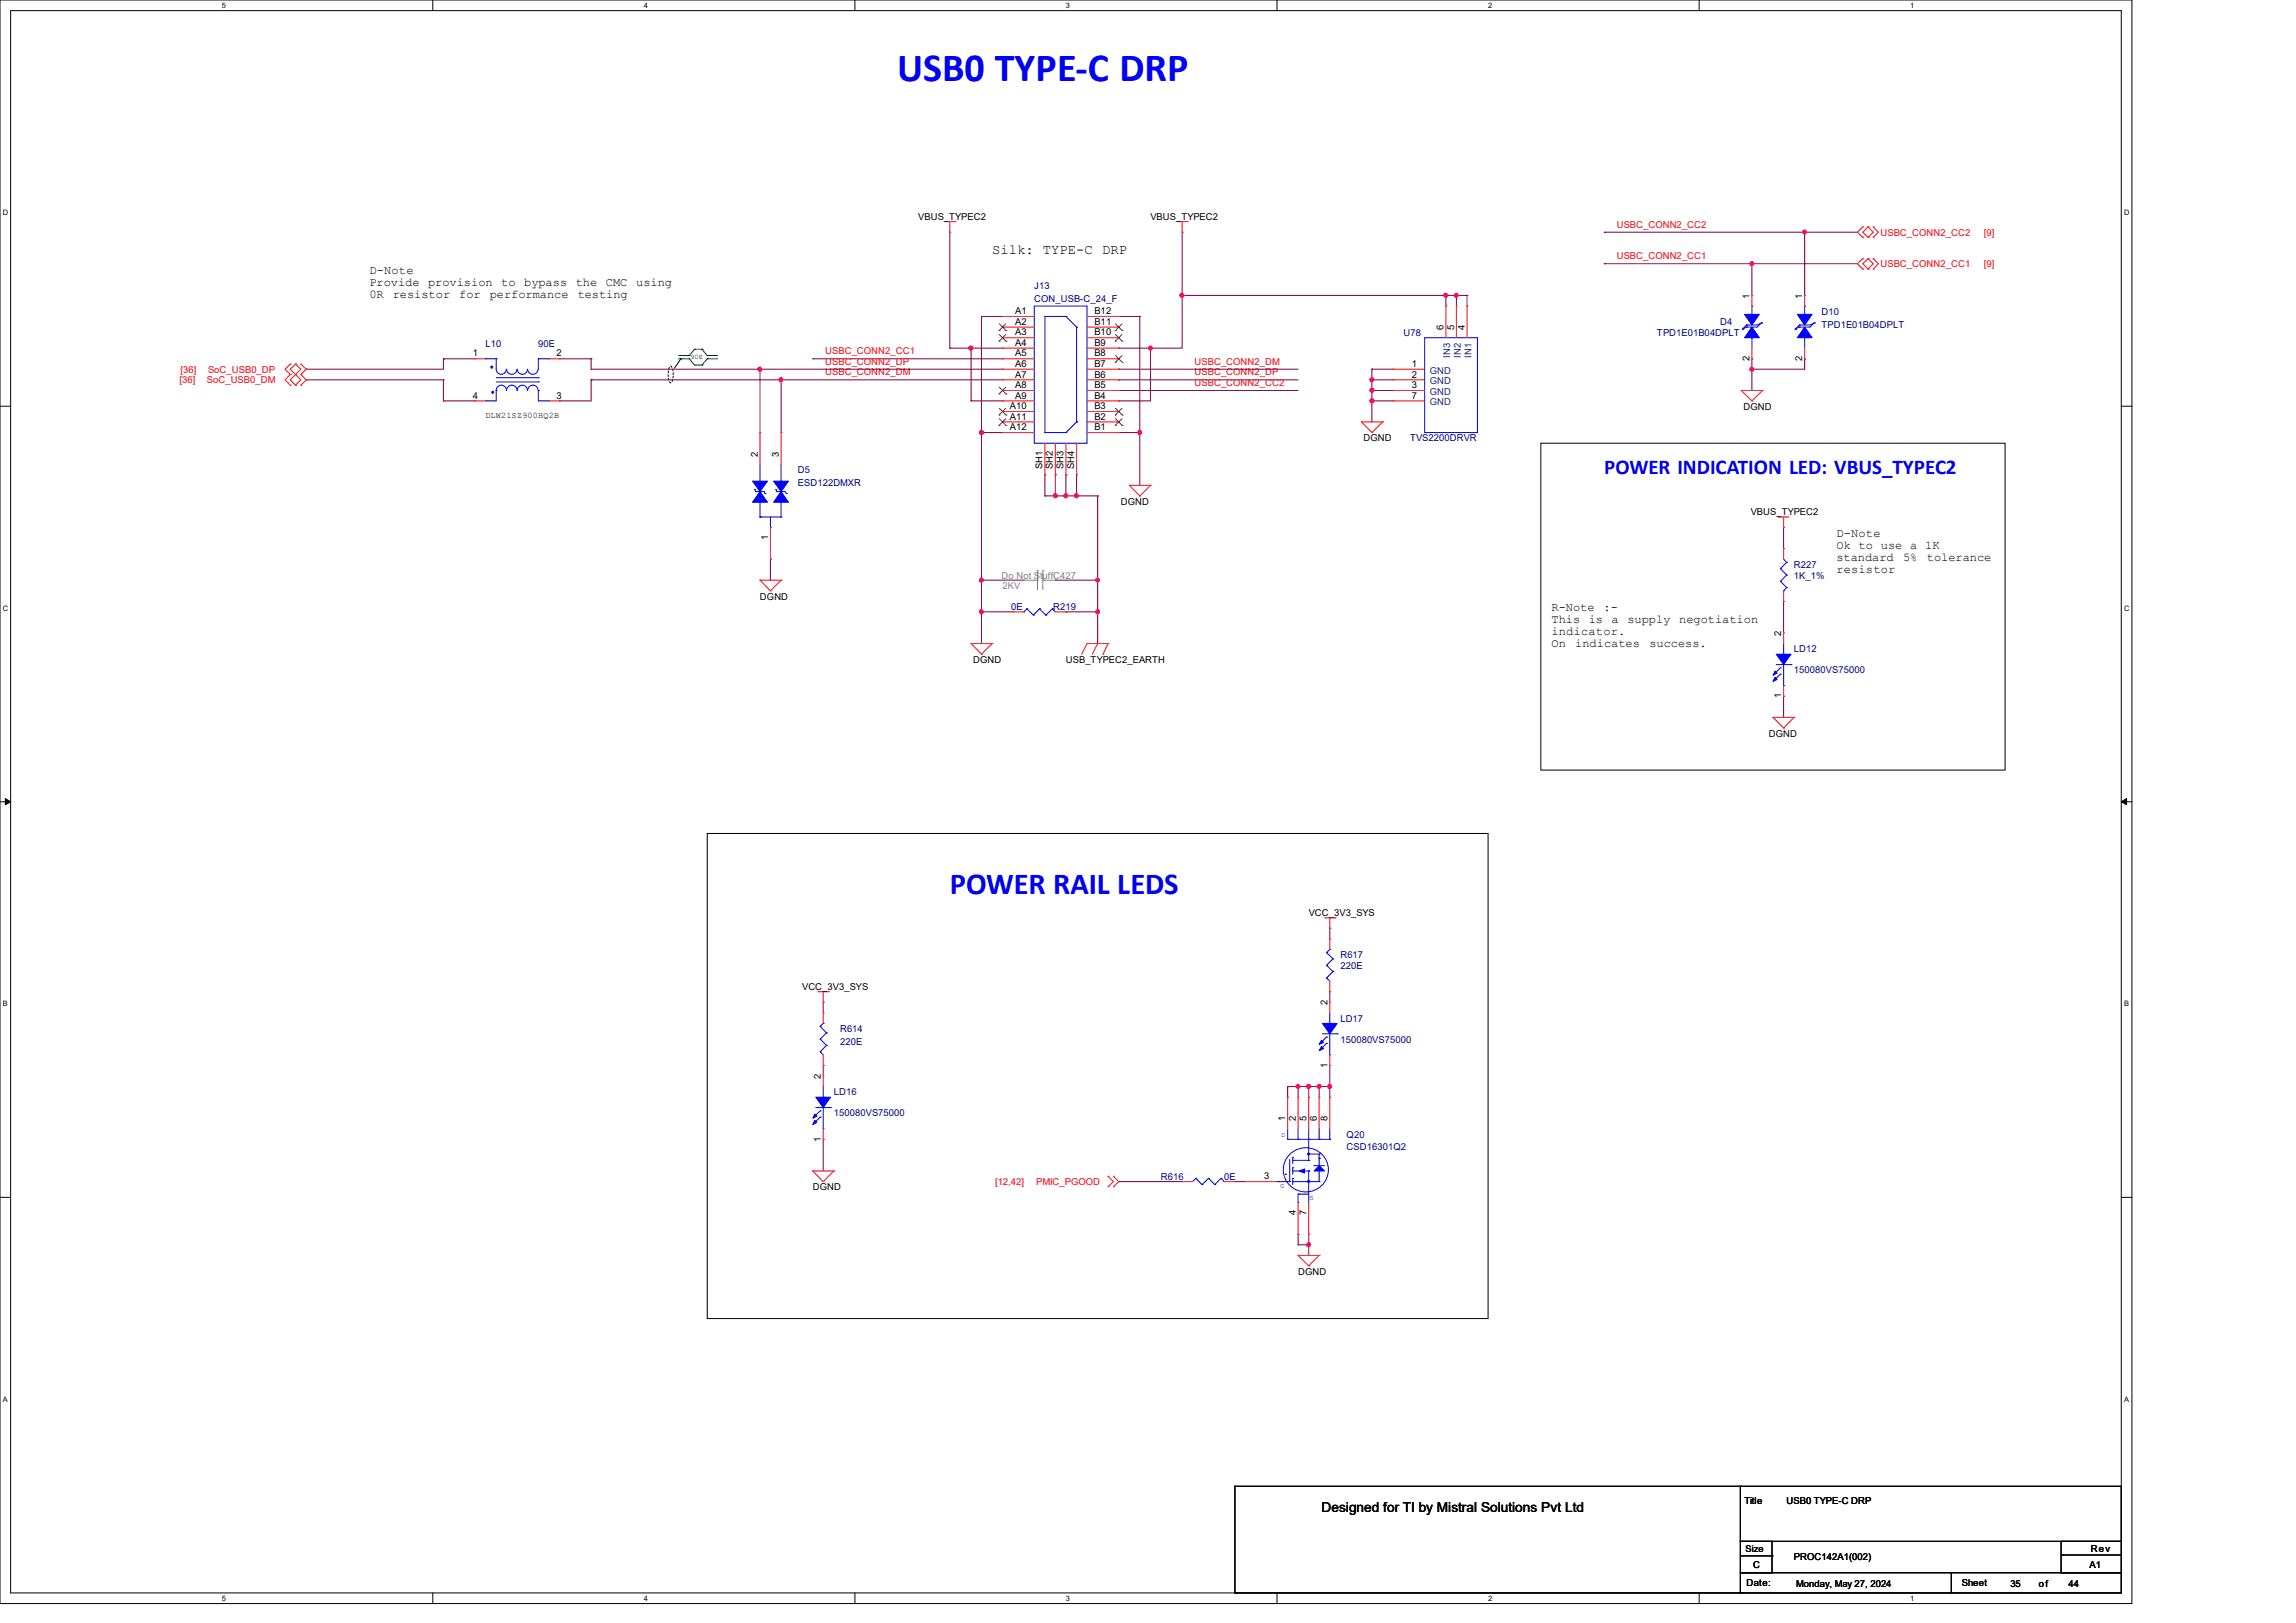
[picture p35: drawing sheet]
<svg xmlns="http://www.w3.org/2000/svg" width="420mm" height="297mm" viewBox="0 0 420 297" stroke-linecap="round" stroke-linejoin="round" font-family="sans-serif">
<defs><g id="words">
<text font-size="7.3" fill="#00f" x="164.1" y="14.7">USB0 TYPE-C DRP</text>
<text font-size="5.6" fill="#00f" x="173.7" y="163.7">POWER RAIL LEDS</text>
<text font-size="3.9" fill="#00f" x="293.5" y="86.7">POWER INDICATION LED: VBUS_TYPEC2</text>
<g font-size="2.5">
<text x="181.5" y="46.5">Silk: TYPE-C DRP</text>
<text x="241.7" y="276.8">Designed for TI by Mistral Solutions Pvt Ltd</text>
</g>
<g font-size="2.2">
<text x="67.6" y="50.1">D-Note</text>
<text x="67.6" y="52.3">Provide</text>
<text x="78.3" y="52.3">provision</text>
<text x="91.7" y="52.3">to bypass</text>
<text x="105.3" y="52.3">the CMC</text>
<text x="116.4" y="52.3">using</text>
<text x="67.6" y="54.5">0R</text>
<text x="71.8" y="54.5">resistor</text>
<text x="84" y="54.5">for</text>
<text x="89.6" y="54.5">performance</text>
<text x="105.7" y="54.5">testing</text>
<text x="335.9" y="98.3">D-Note</text>
<text x="335.9" y="100.5">Ok to use a 1K</text>
<text x="335.9" y="102.7">standard</text>
<text x="335.9" y="104.9">resistor</text>
<text x="348.1" y="102.7">5%</text>
<text x="352.5" y="102.7">tolerance</text>
<text x="283.8" y="111.9">R-Note</text>
<text x="293.3" y="111.9">:-</text>
<text x="283.8" y="114.1">This</text>
<text x="283.8" y="116.3">indicator.</text>
<text x="283.8" y="118.5">On</text>
<text x="288.2" y="118.5">indicates</text>
<text x="290.6" y="114.1">is</text>
<text x="294.8" y="114.1">a</text>
<text x="297.7" y="114.1">supply</text>
<text x="301.7" y="118.5">success.</text>
<text x="307.2" y="114.1">negotiation</text>
</g>
<g font-size="1.7">
<text x="168" y="40.2">VBUS_TYPEC2</text>
<text x="210.4" y="40.2">VBUS_TYPEC2</text>
<text x="185.7" y="57.5">A1</text>
<text x="185.7" y="59.4">A2</text>
<text x="200.2" y="57.5">B12</text>
<text x="200.2" y="59.4">B11</text>
<text x="320" y="54.7" transform="rotate(-90 320 54.7)">1</text>
<text x="329.7" y="54.7" transform="rotate(-90 329.7 54.7)">1</text>
<text x="86.5" y="65.2">1</text>
<text x="101.8" y="65.2">2</text>
<text x="185.7" y="61.4">A3</text>
<text x="185.7" y="63.3">A4</text>
<text x="185.7" y="65.2">A5</text>
<text x="200.2" y="61.4">B10</text>
<text x="200.2" y="63.3">B9</text>
<text x="200.2" y="65.2">B8</text>
<text x="264.1" y="60.5" transform="rotate(-90 264.1 60.5)">6</text>
<text x="266" y="60.5" transform="rotate(-90 266 60.5)">5</text>
<text x="267.9" y="60.5" transform="rotate(-90 267.9 60.5)">4</text>
<text x="185.7" y="67.1">A6</text>
<text x="185.7" y="69.1">A7</text>
<text x="185.7" y="71">A8</text>
<text x="200.2" y="67.1">B7</text>
<text x="200.2" y="69.1">B6</text>
<text x="200.2" y="71">B5</text>
<text x="258.3" y="67.1">1</text>
<text x="258.3" y="69.1">2</text>
<text x="258.3" y="71">3</text>
<text x="320" y="66" transform="rotate(-90 320 66)">2</text>
<text x="329.7" y="66" transform="rotate(-90 329.7 66)">2</text>
<text x="86.5" y="72.9">4</text>
<text x="101.8" y="72.9">3</text>
<text x="184.7" y="74.9">A10</text>
<text x="184.7" y="76.8">A11</text>
<text x="185.7" y="72.9">A9</text>
<text x="200.2" y="72.9">B4</text>
<text x="200.2" y="74.9">B3</text>
<text x="200.2" y="76.8">B2</text>
<text x="258.3" y="72.9">7</text>
<text x="318.9" y="75">DGND</text>
<text x="138.6" y="83.6" transform="rotate(-90 138.6 83.6)">2</text>
<text x="142.4" y="83.6" transform="rotate(-90 142.4 83.6)">3</text>
<text x="184.7" y="78.7">A12</text>
<text x="200.2" y="78.7">B1</text>
<text x="249.4" y="80.8">DGND</text>
<text x="190.7" y="85.8" transform="rotate(-90 190.7 85.8)">SH1</text>
<text x="192.6" y="85.8" transform="rotate(-90 192.6 85.8)">SH2</text>
<text x="194.6" y="85.8" transform="rotate(-90 194.6 85.8)">SH3</text>
<text x="196.5" y="85.8" transform="rotate(-90 196.5 85.8)">SH4</text>
<text x="205" y="92.4">DGND</text>
<text x="320.2" y="94.3">VBUS_TYPEC2</text>
<text x="140.5" y="98.8" transform="rotate(-90 140.5 98.8)">1</text>
<text x="139" y="109.7">DGND</text>
<text x="325.8" y="116.4" transform="rotate(-90 325.8 116.4)">2</text>
<text x="178" y="121.3">DGND</text>
<text x="195" y="121.3">USB_TYPEC2_EARTH</text>
<text x="325.8" y="127.8" transform="rotate(-90 325.8 127.8)">1</text>
<text x="323.5" y="134.8">DGND</text>
<text x="239.4" y="167.6">VCC_3V3_SYS</text>
<text x="146.7" y="181.1">VCC_3V3_SYS</text>
<text x="242.8" y="184" transform="rotate(-90 242.8 184)">2</text>
<text x="150.2" y="197.5" transform="rotate(-90 150.2 197.5)">2</text>
<text x="242.8" y="195.4" transform="rotate(-90 242.8 195.4)">1</text>
<text x="150.2" y="208.9" transform="rotate(-90 150.2 208.9)">1</text>
<text x="235.1" y="205.2" transform="rotate(-90 235.1 205.2)">1</text>
<text x="237" y="205.2" transform="rotate(-90 237 205.2)">2</text>
<text x="239" y="205.2" transform="rotate(-90 239 205.2)">5</text>
<text x="240.9" y="205.2" transform="rotate(-90 240.9 205.2)">6</text>
<text x="242.8" y="205.2" transform="rotate(-90 242.8 205.2)">8</text>
<text x="231.3" y="215.8">3</text>
<text x="148.7" y="217.8">DGND</text>
<text x="237" y="222.4" transform="rotate(-90 237 222.4)">4</text>
<text x="239" y="222.4" transform="rotate(-90 239 222.4)">7</text>
<text x="237.4" y="233.3">DGND</text>
<text x="319.1" y="275.2">Title</text>
<text x="326.8" y="275.2">USB0 TYPE-C DRP</text>
<text x="319.3" y="284">Size</text>
<text x="320.7" y="286.9">C</text>
<text x="328.2" y="285.4">PROC142A1(002)</text>
<text x="382.2" y="286.9">A1</text>
<text x="382.4" y="284.1">Rev</text>
<text x="319.5" y="290.2">Date:</text>
<text x="328.6" y="290.4">Monday, May 27, 2024</text>
<text x="358.9" y="290.2">Sheet</text>
<text x="367.7" y="290.4">35</text>
<text x="373" y="290.4">of</text>
<text x="378.4" y="290.4">44</text>
</g>
<g font-size="1.7" fill="#f00">
<text x="295.7" y="41.7">USBC_CONN2_CC2</text>
<text x="295.7" y="47.5">USBC_CONN2_CC1</text>
<text x="344" y="43.1">USBC_CONN2_CC2</text>
<text x="362.9" y="43.1">[9]</text>
<text x="344" y="48.9">USBC_CONN2_CC1</text>
<text x="362.9" y="48.9">[9]</text>
<text x="151" y="64.9">USBC_CONN2_CC1</text>
<text x="32.8" y="70.1">[36]</text>
<text x="33" y="68.2">[36]</text>
<text x="37.8" y="70.1">SoC_USB0_DM</text>
<text x="38.1" y="68.2">SoC_USB0_DP</text>
<text x="151" y="68.7">USBC_CONN2_DM</text>
<text x="151" y="66.8">USBC_CONN2_DP</text>
<text x="218.5" y="68.7">USBC_CONN2_DP</text>
<text x="218.5" y="66.8">USBC_CONN2_DM</text>
<text x="218.5" y="70.7">USBC_CONN2_CC2</text>
<text x="182" y="216.9">[12,42]</text>
<text x="189.6" y="216.9">PMIC_PGOOD</text>
</g>
<g font-size="1.7" fill="#000080">
<text x="189.2" y="53">J13</text>
<text x="189.2" y="55.3">CON_USB-C_24_F</text>
<text x="314.7" y="59.5">D4</text>
<text x="333.2" y="57.6">D10</text>
<text x="333.2" y="59.9">TPD1E01B04DPLT</text>
<text x="88.8" y="63.4">L10</text>
<text x="98.5" y="63.4">90E</text>
<text x="256.7" y="61.5">U78</text>
<text x="303.1" y="61.5">TPD1E01B04DPLT</text>
<text x="257.9" y="80.8">TVS2200DRVR</text>
<text x="146" y="86.6">D5</text>
<text x="146" y="88.9">ESD122DMXR</text>
<text x="328.2" y="103.9">R227</text>
<text x="328.2" y="105.9">1K_1%</text>
<text x="184.9" y="111.7">0E</text>
<text x="192.7" y="111.7">R219</text>
<text x="328.2" y="119.4">LD12</text>
<text x="328.2" y="123.2">150080VS75000</text>
<text x="245.2" y="175.3">R617</text>
<text x="245.2" y="177.3">220E</text>
<text x="153.7" y="188.9">R614</text>
<text x="153.7" y="191.2">220E</text>
<text x="245.2" y="186.9">LD17</text>
<text x="245.2" y="190.8">150080VS75000</text>
<text x="152.5" y="200.4">LD16</text>
<text x="152.5" y="204.3">150080VS75000</text>
<text x="246.3" y="208.2">Q20</text>
<text x="212.3" y="215.9">R616</text>
<text x="223.9" y="215.9">0E</text>
<text x="246.3" y="210.5">CSD16301Q2</text>
</g>
<g font-size="1.7" fill="#004080">
<text x="265.3" y="65.4" transform="rotate(-90 265.3 65.4)">IN3</text>
<text x="267.2" y="65.4" transform="rotate(-90 267.2 65.4)">IN2</text>
<text x="269.1" y="65.4" transform="rotate(-90 269.1 65.4)">IN1</text>
<text x="261.6" y="68.4">GND</text>
<text x="261.6" y="70.3">GND</text>
<text x="261.6" y="72.3">GND</text>
<text x="261.6" y="74.2">GND</text>
</g>
<g font-size="1.7" fill="#808080">
<text x="183.2" y="105.9">Do Not StuffC427</text>
<text x="183.4" y="107.8">2KV</text>
</g>
<text font-size="1.6" x="88.8" y="76.5">DLW21SZ900HQ2B</text>
<g font-size="1.4">
<text x="40.6" y="1.4">5</text>
<text x="117.8" y="1.4">4</text>
<text x="195" y="1.4">3</text>
<text x="272.2" y="1.4">2</text>
<text x="349.4" y="1.4">1</text>
<text x=".5" y="39.4">D</text>
<text x="388.5" y="39.4">D</text>
<text x=".5" y="111.8">C</text>
<text x="388.5" y="111.8">C</text>
<text x=".5" y="184.2">B</text>
<text x="388.5" y="184.2">B</text>
<text x=".5" y="256.5">A</text>
<text x="388.5" y="256.5">A</text>
<text x="40.6" y="292.9">5</text>
<text x="117.8" y="292.9">4</text>
<text x="195" y="292.9">3</text>
<text x="272.2" y="292.9">2</text>
<text x="349.4" y="292.9">1</text>
</g>
<text font-size="1.3" x="126.3" y="65.7">90E</text>
<g font-size="1.3" fill="#00f">
<text x="234.4" y="208">D</text>
<text x="234.2" y="217.5">G</text>
<text x="239.6" y="219.6">S</text>
</g>
</g></defs>
<path d="M0 0h390v293.5h-390zM1.9 1.9h386.1v289.6h-386.1z" fill="none" stroke="#000" stroke-width=".18"/>
<g fill="#fff">
<path d="M40.6 .2h.7v1.5h-.7z"/>
<path d="M40.6 291.7h.7v1.5h-.7z"/>
</g>
<path d="M79.2 0v1.9M79.2 291.5v2" fill="none" stroke="#000" stroke-width=".18"/>
<g fill="#fff">
<path d="M117.8 .2h.7v1.5h-.7z"/>
<path d="M117.8 291.7h.7v1.5h-.7z"/>
</g>
<path d="M156.4 0v1.9M156.4 291.5v2" fill="none" stroke="#000" stroke-width=".18"/>
<g fill="#fff">
<path d="M195 .2h.7v1.5h-.7z"/>
<path d="M195 291.7h.7v1.5h-.7z"/>
</g>
<path d="M233.6 0v1.9M233.6 291.5v2" fill="none" stroke="#000" stroke-width=".18"/>
<g fill="#fff">
<path d="M272.2 .2h.8v1.5h-.8z"/>
<path d="M272.2 291.7h.8v1.5h-.8z"/>
</g>
<path d="M310.8 0v1.9M310.8 291.5v2" fill="none" stroke="#000" stroke-width=".18"/>
<g fill="#fff">
<path d="M349.4 .2h.8v1.5h-.8z"/>
<path d="M349.4 291.7h.8v1.5h-.8z"/>
<path d="M.5 38.1h1v1.6h-1z"/>
<path d="M388.5 38.1h1v1.6h-1z"/>
<path d="M.5 110.5h1v1.6h-1z"/>
<path d="M388.5 110.5h1v1.6h-1z"/>
</g>
<path d="M0 74.3h1.9M388 74.3h2" fill="none" stroke="#000" stroke-width=".18"/>
<g fill="#fff">
<path d="M.5 182.9h.9v1.5h-.9z"/>
<path d="M388.5 182.9h.9v1.5h-.9z"/>
</g>
<path d="M0 146.7h1.9M388 146.7h2" fill="none" stroke="#000" stroke-width=".18"/>
<path d="M1 146.1l.9 .6-.9 .6zM388 146.7l1-.6v1.2z" fill="#000" stroke="#000" stroke-width=".18"/>
<g fill="#fff">
<path d="M.5 255.3h.9v1.5h-.9z"/>
<path d="M388.5 255.3h.9v1.5h-.9z"/>
</g>
<g fill="none" stroke="#000" stroke-width=".18">
<path d="M124.5 65.7h.1M124.5 65.7l-1.1 1.7M281.9 81.1h84.9v59.8h-84.9zM129.4 152.5h142.8v88.8h-142.8zM0 219.1h1.9M388 219.1h2M225.9 272h.1M225.9 272h92.6M225.9 272v19.5M318.3 272h69.7v10.1h-69.7zM225.9 291.5h.1M226.1 291.5h.1"/>
<path d="M226.1 291.5h92.6M318.3 282.1h5.8v5.7h-5.8zM318.3 287.8h38.7v3.7h-38.7zM318.3 284.7h5.8M324.1 284.7h.1M357 287.8h31v3.7h-31zM377 282.1h11v5.7h-11zM377.2 284.6h.1M377.2 284.6h10.8"/>
</g>
<g fill="none" stroke="#008000" stroke-width=".18">
<path d="M124.1 65.1h2M124.1 65.7h2M126.1 65.1h.1M126.1 65.7h.1M126.1 65.7l.9 1.1M127 63.9h.1M127 66.8h.1M127 63.9l-.9 1.2M127 66.8h1.4M127 63.9h1.4M128.4 66.8h.1M128.4 63.9h.1"/>
<path d="M128.4 63.9l1 1.2M129.4 65.1h.1M129.4 65.7h.1M129.4 65.1h1.9M129.4 65.7h1.9M129.4 65.7l-1 1.1"/>
</g>
<path d="M122.5 67.1l.2-.1a2.83 2.83 0 0 1 .1 3l-.1 .1a2.83 2.83 0 0 1-.2-3z" fill="none" stroke="#000" stroke-width=".18" stroke-dasharray=".3"/>
<g fill="none" stroke="#800040" stroke-width=".18">
<path d="M173.7 42.5h.1M173.7 42.5v21.2M179.5 57.9h.1M179.5 57.9v59.9M179.5 57.9h3.9M204.6 57.9h.1M204.6 57.9h3.9M208.5 57.9h.1M208.5 57.9v30.9M216.2 42.5h.1M216.2 54.1h.1M216.2 42.5v21.2h-11.6"/>
<path d="M216.2 54.1h52.2M264.5 54.1h.1M264.5 54.1v1.9M266.4 54.1h.1M266.4 54.1v1.9M268.4 54.1h.1M268.4 54.1v1.9M293.5 48.3h.1M293.5 42.5h.1M293.5 48.3h46.3M293.5 42.5h46.3M320.5 48.3h.1"/>
<path d="M320.5 48.3v5.8M330.1 42.5h.1M330.1 42.5v11.6M56 67.6h.1M56 69.5h.1M56 69.5h25.1M81.1 65.7h.1M81.1 69.5h.1M81.1 73.4h.1M81.1 73.4h5.8M81.1 65.7v1.9h-25.1M81.1 69.5v3.9"/>
<path d="M81.1 65.7h5.8M102.3 65.7h.1M102.3 73.4h.1M102.3 65.7h5.8M108.1 69.5h.1M108.1 67.6h.1M108.1 65.7h.1M108.1 69.5v3.9h-5.8M108.1 67.6h75.3M108.1 69.5h75.3M108.1 65.7v1.9M139 67.6h.1"/>
<path d="M139 67.6v11.6M142.9 69.5h.1M142.9 69.5v9.7M148.7 65.7h.1M148.7 65.7h34.7M173.7 63.7h.1M173.7 63.7h9.7M177.6 63.7h.1M177.6 73.4h.1M177.6 63.7v9.7M177.6 73.4h5.8M179.5 79.2h.1"/>
<path d="M179.5 79.2h3.9M204.6 63.7h.1M204.6 73.4h.1M204.6 79.2h.1M204.6 69.5h.1M204.6 67.6h.1M204.6 71.5h.1M204.6 79.2h3.9M204.6 67.6h32.8M204.6 69.5h32.8M204.6 71.5h32.8M208.5 79.2h.1"/>
<path d="M210.4 63.7h.1M210.4 63.7v9.7h-5.8M251 67.6h.1M251 69.5h.1M251 71.5h.1M251 73.4h.1M251 73.4h3.8M251 67.6h3.8M251 69.5h3.8M251 71.5h3.8M251 67.6v9.6M320.5 65.7h.1"/>
<path d="M320.5 67.6h.1M320.5 65.7v5.8M330.1 65.7h.1M330.1 65.7v1.9h-9.6M191.1 86.9h.1M191.1 90.8h.1M191.1 86.9v3.9M191.1 90.8h9.7M193 86.9h.1M193 90.8h.1M193 86.9v3.9M195 86.9h.1"/>
<path d="M195 90.8h.1M195 86.9v3.9M196.9 86.9h.1M196.9 90.8h.1M196.9 86.9v3.9M200.8 90.8h.1M200.8 90.8v27M326.3 96.5h.1M326.3 96.5v3.9M140.9 102.3h.1M140.9 102.3v3.9M179.5 112h.1"/>
<path d="M179.5 106.2h.1M179.5 112h5.8M179.5 106.2h7.8M193 106.2h.1M193 106.2h7.8M195 112h.1M195 112h5.8M200.8 106.2h.1M200.8 112h.1M326.3 110.1h.1M326.3 110.1v5.7M326.3 127.4h.1"/>
<path d="M326.3 127.4v3.9M243.2 169.9h.1M243.2 169.9v1.9M150.6 183.4h.1M150.6 195h.1M150.6 183.4v1.9M150.6 195v1.9M235.5 198.8h.1M235.5 198.8v2M235.5 198.8h7.7M237.4 198.8h.1M237.4 198.8v2"/>
<path d="M239.4 198.8h.1M239.4 198.8v2M241.3 198.8h.1M241.3 198.8v2M243.2 195h.1M243.2 181.5h.1M243.2 198.8h.1M243.2 181.5v1.9M243.2 195v5.8M150.6 208.5h.1M150.6 208.5v5.8M204.6 216.2h.1"/>
<path d="M204.6 216.2h11.6M225.9 216.2h.1M225.9 216.2h1.9M237.4 225.9h.1M237.4 227.8h.1M237.4 225.9v1.9M237.4 227.8h2M239.4 225.9h.1M239.4 227.8h.1M239.4 225.9v3.8"/>
</g>
<g fill="#f0f" stroke="#f0f" stroke-width=".18">
<circle cx="200.8" cy="112" r=".37"/>
<circle cx="179.5" cy="112" r=".37"/>
<circle cx="179.5" cy="106.2" r=".37"/>
<circle cx="200.8" cy="106.2" r=".37"/>
<circle cx="193" cy="90.7" r=".38"/>
<circle cx="196.9" cy="90.7" r=".38"/>
<circle cx="195" cy="90.7" r=".37"/>
<circle cx="179.5" cy="79.1" r=".37"/>
<circle cx="208.5" cy="79.1" r=".37"/>
<circle cx="210.4" cy="63.7" r=".37"/>
<circle cx="177.6" cy="63.7" r=".38"/>
<circle cx="320.4" cy="67.6" r=".37"/>
<circle cx="320.4" cy="48.3" r=".37"/>
<circle cx="330.1" cy="42.5" r=".37"/>
<circle cx="264.5" cy="54" r=".38"/>
<circle cx="216.2" cy="54" r=".38"/>
<circle cx="142.8" cy="69.5" r=".37"/>
<circle cx="139" cy="67.6" r=".38"/>
<circle cx="251" cy="71.4" r=".38"/>
<circle cx="251" cy="73.3" r=".38"/>
<circle cx="266.4" cy="54" r=".37"/>
<circle cx="251" cy="69.5" r=".38"/>
<circle cx="243.2" cy="198.8" r=".37"/>
<circle cx="239.4" cy="227.8" r=".37"/>
<circle cx="237.4" cy="198.8" r=".37"/>
<circle cx="241.3" cy="198.8" r=".38"/>
<circle cx="239.4" cy="198.8" r=".37"/>
</g>
<g fill="none" stroke="#f00" stroke-width=".18">
<path d="M172.8 40.6h1.9M173.7 42.5h.1M173.7 40.6v1.9M174.7 40.6h.1M183.4 57.9h.1M183.4 59.9h.1M183.4 57.9h5.8M183.4 59.9h5.8M198.8 57.9h5.8M198.8 59.9h5.8M204.6 57.9h.1M204.6 59.9h.1"/>
<path d="M215.3 40.6h1.9M216.2 42.5h.1M216.2 40.6v1.9M217.2 40.6h.1M264.5 56h.1M264.5 56v5.8M266.4 56h.1M266.4 56v5.8M268.4 56h.1M268.4 56v5.8M320.5 54.1h.1M320.5 54.1v1.9"/>
<path d="M330.1 54.1h.1M330.1 54.1v1.9M340.7 47.3h.1M340.7 49.2h.1M340.7 41.5h.1M340.7 43.4h.1M340.7 47.3l-.9 1 .9 .9M340.7 41.5l-.9 1 .9 .9M341.7 49.2h.1M341.7 47.3h.1M341.7 43.4h.1M341.7 41.5h.1"/>
<path d="M341.7 47.3l-1 1 1 .9M341.7 47.3l.9 1-.9 .9M341.7 41.5l-1 1 1 .9M341.7 41.5l.9 1-.9 .9M342.6 47.3h.1M342.6 49.2h.1M342.6 41.5h.1M342.6 43.4h.1M342.6 47.3l1 1-1 .9M342.6 41.5l1 1-1 .9M53.1 66.6h.1M53.1 68.5h.1"/>
<path d="M53.1 70.5h.1M53.1 66.6l-.9 1 .9 .9M53.1 68.5l-.9 1 .9 1M54.1 68.5h.1M54.1 66.6h.1M54.1 70.5h.1M54.1 66.6l.9 1-1.9 1.9 1 1M54.1 66.6l-1 1 1 .9M54.1 68.5l.9 1-.9 1M55 66.6h.1M55 68.5h.1M55 70.5h.1"/>
<path d="M55 66.6l1 1-1 .9M55 68.5l1 1-1 1M86.9 65.7h.1M86.9 73.4h.1M86.9 73.4h1.9M86.9 65.7h1.9M100.4 73.4h1.9M100.4 65.7h1.9M102.3 73.4h.1M102.3 65.7h.1M139 79.2h.1M139 79.2v5.8"/>
<path d="M142.9 79.2h.1M142.9 79.2v5.8M183.4 61.8h.1M183.4 63.7h.1M183.4 65.7h.1M183.4 67.6h.1M183.4 69.5h.1M183.4 71.5h.1M183.4 73.4h.1M183.4 75.3h.1M183.4 77.2h.1M183.4 79.2h.1"/>
<path d="M183.4 71.5h5.8M183.4 77.2h5.8M183.4 67.6h5.8M183.4 69.5h5.8M183.4 73.4h5.8M183.4 61.8h5.8M183.4 63.7h5.8M183.4 65.7h5.8M183.4 75.3h5.8M183.4 79.2h5.8M198.8 71.5h5.8M198.8 77.2h5.8"/>
<path d="M198.8 67.6h5.8M198.8 69.5h5.8M198.8 73.4h5.8M198.8 61.8h5.8M198.8 63.7h5.8M198.8 65.7h5.8M198.8 75.3h5.8M198.8 79.2h5.8M204.6 61.8h.1M204.6 63.7h.1M204.6 65.7h.1M204.6 67.6h.1"/>
<path d="M204.6 69.5h.1M204.6 71.5h.1M204.6 73.4h.1M204.6 75.3h.1M204.6 77.2h.1M204.6 79.2h.1M249 77.2h.1M249 77.2h3.9M249 77.2l2 2M251 79.2h.1M252.9 77.2h.1M252.9 77.2l-1.9 2"/>
<path d="M254.8 67.6h.1M254.8 69.5h.1M254.8 71.5h.1M254.8 73.4h.1M254.8 71.5h5.8M254.8 67.6h5.8M254.8 69.5h5.8M254.8 73.4h5.8M318.5 71.5h.1M318.5 71.5h3.9M318.5 71.5l2 1.9M320.5 73.4h.1"/>
<path d="M320.5 65.7h.1M320.5 63.7v2M322.4 71.5h.1M322.4 71.5l-1.9 1.9M330.1 65.7h.1M330.1 63.7v2M140.9 96.5v5.8M191.1 86.9h.1M191.1 81.1v5.8M193 86.9h.1M193 81.1v5.8M195 86.9h.1"/>
<path d="M195 81.1v5.8M196.9 86.9h.1M196.9 81.1v5.8M206.6 88.8h.1M206.6 88.8h3.8M206.6 88.8l1.9 2M208.5 90.8h.1M210.4 88.8h.1M210.4 88.8l-1.9 2M325.3 94.6h.1M325.3 94.6h1.9M326.3 96.5h.1"/>
<path d="M326.3 94.6v1.9M139 106.2h.1M139 106.2h3.9M139 106.2l1.9 1.9M140.9 108.1h.1M140.9 102.3h.1M142.9 106.2h.1M142.9 106.2l-2 1.9M177.6 117.8h.1M177.6 117.8h3.9M177.6 117.8l1.9 1.9M179.5 119.7h.1"/>
<path d="M181.5 117.8h.1M181.5 117.8l-2 1.9M185.3 112h.1M185.3 112h2M193 112h2M195 112h.1M198.8 117.8h.1M198.8 117.8h3.9M198.8 117.8l-.9 1.9M200.8 117.8h.1M200.8 117.8l-1 1.9M201.8 119.7h.1"/>
<path d="M202.7 117.8h.1M202.7 117.8l-.9 1.9M326.3 100.4h.1M326.3 110.1h.1M326.3 115.8h.1M326.3 100.4v1.9M326.3 108.1v2M326.3 115.8v2M324.3 131.3h.1M324.3 131.3h3.9M324.3 131.3l2 1.9M326.3 133.2h.1"/>
<path d="M326.3 127.4h.1M326.3 125.5v1.9M328.2 131.3h.1M328.2 131.3l-1.9 1.9M242.3 168h1.9M243.2 169.9h.1M243.2 171.8h.1M243.2 168v1.9M243.2 171.8v1.9M243.2 179.5v2M244.2 168h.1M149.6 181.5h2"/>
<path d="M150.6 183.4h.1M150.6 196.9h.1M150.6 195h.1M150.6 185.3h.1M150.6 181.5v1.9M150.6 185.3v2M150.6 193v2M150.6 196.9v1.9M151.6 181.5h.1M243.2 183.4h.1M243.2 195h.1M243.2 181.5h.1"/>
<path d="M243.2 183.4v1.9M243.2 193v2M148.7 214.3h.1M148.7 214.3h3.8M148.7 214.3l1.9 1.9M150.6 216.2h.1M150.6 208.5h.1M150.6 206.6v1.9M152.5 214.3h.1M152.5 214.3l-1.9 1.9M202.7 215.3h.1M202.7 217.2h.1"/>
<path d="M202.7 215.3l1 .9-1 1M203.7 217.2h.1M203.7 215.3h.1M203.7 215.3l.9 .9-.9 1M216.2 216.2h.1M216.2 216.2h1.9M223.9 216.2h2M225.9 216.2h.1M227.8 216.2h.1M227.8 216.2h5.8M235.5 200.8h.1M235.5 200.8v5.8"/>
<path d="M237.4 200.8h.1M237.4 200.8v5.8M239.4 200.8h.1M239.4 200.8v5.8M241.3 200.8h.1M241.3 200.8v5.8M243.2 200.8h.1M243.2 200.8v5.8M237.4 229.7h.1M237.4 225.9h.1M237.4 229.7h3.9M237.4 229.7l2 1.9"/>
<path d="M237.4 220.1v5.8M239.4 231.6h.1M239.4 225.9h.1M239.4 220.1v5.8M241.3 229.7h.1M241.3 229.7l-1.9 1.9"/>
</g>
<g fill="none" stroke="#00f" stroke-width=".18">
<path d="M189.2 56h9.6v25.1h-9.6zM195 57.9h.1M195 57.9l1.9 2M195 57.9h-3.9v21.3M196.9 59.9h.1M196.9 59.9v17.3M319.5 59.5h.1M319.5 59.9h.1M319.5 59.5l-.8 .7M319.5 59.9l-.8 .3M320.5 56h.1M320.5 56v1.5"/>
<path d="M322.2 59.1h.1M322.2 59.1l-.8 .4h-1.9M322.2 59.1l-.8 .8h-1.9M329.1 59.5h.1M329.1 59.9h.1M329.1 59.5l-.7 .7M329.1 59.9l-.7 .3M330.1 56h.1M330.1 56v1.5M331.9 59.1h.1M331.9 59.1l-.8 .4h-2M331.9 59.1l-.8 .8h-2"/>
<path d="M88.8 65.7h.1M88.8 73.4h.1M88.8 65.7h2M90.8 65.7v1.9a.93 .93 0 0 0 .9 .9 .93 .93 0 0 0 .9-.9M90.8 65.7h.1M90.8 71.5h.1M90.8 71.5v1.9h-2M90.8 69.9h7.7M90.8 69.1h7.7M92.6 71.5a.93 .93 0 0 0-.9-1 .93 .93 0 0 0-.9 1M94.6 67.6a.95 .95 0 0 1-1 .9 .95 .95 0 0 1-.9-.9M94.6 71.5a.95 .95 0 0 0-1-1 .95 .95 0 0 0-.9 1"/>
<path d="M96.5 71.5a.93 .93 0 0 0-1-1 .93 .93 0 0 0-.9 1M96.5 67.6a.93 .93 0 0 1-1 .9 .93 .93 0 0 1-.9-.9M98.4 71.5a.95 .95 0 0 0-.9-1 .95 .95 0 0 0-1 1M98.4 67.6a.95 .95 0 0 1-.9 .9 .95 .95 0 0 1-1-.9M98.5 71.5h.1M98.5 65.7h.1M98.5 69.9h.1M98.5 69.1h.1M98.5 65.7v1.9M98.5 71.5v1.9h1.9M98.5 65.7h1.9M100.4 73.4h.1"/>
<path d="M100.4 65.7h.1M191.1 79.2h.1M191.1 79.2h3.9M195 79.2h.1M196.9 77.2h.1M196.9 77.2l-1.9 2M260.6 61.8h9.7v17.4h-9.7zM318.7 60.2h.1M320.5 61.8h.1M320.5 61.8v1.9M328.4 60.2h.1M330.1 61.8h.1"/>
<path d="M330.1 61.8v1.9M138 89.6h.1M138 89.6l.2 .4M138.2 90h.1M138.2 90h1.6l.2 .3M139 94.6h.1M139 94.6h3.9M139 85v9.6M140 90.3h.1M140.9 96.5h.1M140.9 94.6v1.9M141.9 89.6h.1"/>
<path d="M141.9 89.6l.2 .4M142.1 90h.1M142.1 90h1.5l.2 .3M142.9 94.6h.1M142.9 85v9.6M143.8 90.3h.1M187.3 112h.1M187.8 111.4h.1M187.8 111.4l1.2 1.2M187.8 111.4l-.5 .6M189 112.6h.1M190.2 111.4h.1"/>
<path d="M190.2 111.4l1.1 1.2M190.2 111.4l-1.2 1.2M191.3 112.6h.1M192.5 111.4h.1M192.5 111.4l.5 .6M192.5 111.4l-1.2 1.2M325.7 104.1h.1M325.7 106.4h.1M325.7 104.1l1.1 1.1M325.7 106.4l1.1 1.1M326.3 108.1h.1M326.3 119.7h.1"/>
<path d="M326.3 102.3l.5 .6M326.3 117.8v1.9M326.8 102.9h.1M326.8 105.2h.1M326.8 107.5h.1M326.8 102.9l-1.1 1.2M326.8 105.2l-1.1 1.2M326.8 107.5l-.5 .6M324.9 121.6h2.7M325.7 122.2h.1M325.7 123.4h.1M325.7 122.2l-1.2 1.2"/>
<path d="M325.7 123.4l-1.2 1.1M326.3 125.5h.1M326.3 121.6v3.9M327.6 121.6h.1M242.7 179h.1M242.7 176.7h.1M242.7 174.3h.1M242.7 179l.5 .5M242.7 176.7l1.1 1.1M242.7 174.3l1.1 1.2M243.2 173.7h.1M243.2 173.7l-.5 .6"/>
<path d="M243.8 177.8h.1M243.8 175.5h.1M243.8 177.8l-1.1 1.2M243.8 175.5l-1.1 1.2M150 192.5h.1M150 190.2h.1M150 187.8h.1M150 192.5l.6 .5M150 190.2l1.2 1.1M150 187.8l1.2 1.2M150.6 187.3h.1M150.6 198.8v2"/>
<path d="M150.6 187.3l-.6 .5M151.2 191.3h.1M151.2 189h.1M151.2 191.3l-1.2 1.2M151.2 189l-1.2 1.2M241.9 189.2h2.7M242.7 189.8h.1M242.7 190.9h.1M242.7 189.8l-1.2 1.1M242.7 190.9l-1.2 1.2M243.2 187.3h.1M243.2 193h.1"/>
<path d="M243.2 185.3v2M243.2 189.2v3.8M244.6 189.2h.1M149.2 202.7h2.7M150 203.3h.1M150 204.4h.1M150 203.3l-1.2 1.1M150 204.4l-1.2 1.2M150.6 200.8h.1M150.6 206.6h.1M150.6 202.7v3.9M151.9 202.7h.1"/>
<path d="M218.7 215.6h.1M218.7 215.6l-.6 .6M218.7 215.6l1.2 1.2M219.9 216.8h.1M221.1 215.6h.1M221.1 215.6l-1.2 1.2M221.1 215.6l1.1 1.2M222.2 216.8h.1M223.4 215.6h.1M223.4 215.6l-1.2 1.2M223.4 215.6l.5 .6M223.9 216.2h.1"/>
<path d="M233.6 216.2h.1M233.6 216.2h2.3M235.1 214.9h.1M235.5 208.5h.1M235.5 206.6v1.9M235.5 208.5h7.7M235.9 216.2h.1M235.9 212.2v4M236.5 211.8h.1M236.5 215.6h.1M236.5 213.7h.1M236.5 216.2h4.8"/>
<path d="M236.5 214.3h2.9M236.5 211.8v1.1M236.5 213.7v1.2M236.5 215.6v1.2M236.5 212.3h2.9M237.4 208.5h.1M237.4 218.5h.1M237.4 206.6v1.9M237.4 218.5v1.6M237.4 218.5h2M239.4 208.5h.1M239.4 214.3h.1"/>
<path d="M239.4 212.3h.1M239.4 206.6v5.7M239.4 214.3v5.8M239.4 211.2h1.9M240.4 213.3h.1M240.4 213.3h1.9M241.3 208.5h.1M241.3 211.2h.1M241.3 216.2h.1M241.3 212h.1M241.3 206.6v1.9M241.3 211.2v5"/>
<path d="M243.2 208.5h.1M243.2 206.6v1.9M237.4 220.1h.1"/>
<circle cx="238.9" cy="214.1" r="4.1"/>
</g>
<g fill="#00f" stroke="#00f" stroke-width=".18">
<path d="M237.7 214.3l.9-.4v.8z"/>
<path d="M241.3 213.3l1 1h-1.9z"/>
<path d="M320.5 59.9l1.3 1.9h-2.7z" fill-rule="evenodd"/>
<path d="M319.1 57.5h2.7l-1.3 2z" fill-rule="evenodd"/>
<path d="M241.9 187.3h2.7l-1.4 1.9z" fill-rule="evenodd"/>
<path d="M241.7 191.5l.4 .4-.8 .4z" fill-rule="evenodd"/>
<path d="M241.7 190.4l.4 .4-.8 .3z" fill-rule="evenodd"/>
<path d="M142.9 90l1.3 1.9h-2.7z" fill-rule="evenodd"/>
<path d="M141.5 88.1h2.7l-1.3 1.9z" fill-rule="evenodd"/>
<path d="M137.7 88.1h2.7l-1.4 1.9z" fill-rule="evenodd"/>
<path d="M139 90l1.4 1.9h-2.7z" fill-rule="evenodd"/>
<path d="M149.2 200.8h2.7l-1.3 1.9z" fill-rule="evenodd"/>
<path d="M149.1 205l.3 .4-.7 .4z" fill-rule="evenodd"/>
<path d="M149.1 203.9l.3 .4-.7 .3z" fill-rule="evenodd"/>
<path d="M330.1 59.9l1.4 1.9h-2.7z" fill-rule="evenodd"/>
<path d="M328.8 57.5h2.7l-1.4 2z" fill-rule="evenodd"/>
<path d="M324.9 119.7h2.7l-1.3 1.9z" fill-rule="evenodd"/>
<path d="M324.7 124l.4 .3-.8 .4z" fill-rule="evenodd"/>
<path d="M324.7 122.8l.4 .4-.8 .4z" fill-rule="evenodd"/>
<circle cx="239.3" cy="216.2" r=".18"/>
<circle cx="239.3" cy="211.2" r=".18"/>
<circle cx="90.1" cy="71.8" r=".18"/>
<circle cx="89.9" cy="67.2" r=".18"/>
</g>
<g fill="none" stroke="#804000" stroke-width=".18">
<path d="M182.8 59.3l1.2 1.2M184 59.3l-1.2 1.2M204 59.3l1.3 1.2M205.2 59.3l-1.2 1.2M182.8 60.5h.1M182.8 62.4h.1M182.8 72.1h.1M182.8 75.9h.1M182.8 77.9h.1M182.8 61.2l1.2 1.2M182.8 70.9l1.2 1.2M182.8 74.7l1.2 1.2"/>
<path d="M182.8 76.6l1.2 1.3M184 61.2l-1.2 1.2M184 70.9l-1.2 1.2M184 74.7l-1.2 1.2M184 76.6l-1.2 1.3M184 60.5h.1M184 62.4h.1M184 72.1h.1M184 75.9h.1M184 77.9h.1M204 60.5h.1M204 62.4h.1"/>
<path d="M204 66.3h.1M204 75.9h.1M204 77.9h.1M204 61.2l1.3 1.2M204 65.1l1.3 1.2M204 74.7l1.3 1.2M204 76.6l1.3 1.3M205.2 61.2l-1.2 1.2M205.2 65.1l-1.2 1.2M205.2 74.7l-1.2 1.2M205.2 76.6l-1.2 1.3M205.3 60.5h.1"/>
<path d="M205.3 62.4h.1M205.3 66.3h.1M205.3 75.9h.1M205.3 77.9h.1"/>
</g>
<path d="M187.3 106.2h.1M187.3 106.2h2.5M189.8 104.4h.1M189.8 106.2h.1M189.8 104.4v3.5M190.8 106.2h.1M190.8 104.4h.1M190.8 106.2h2.2M190.8 104.4v3.5M193 106.2h.1" fill="none" stroke="#808080" stroke-width=".18"/>
<use href="#words"/>
</svg>
